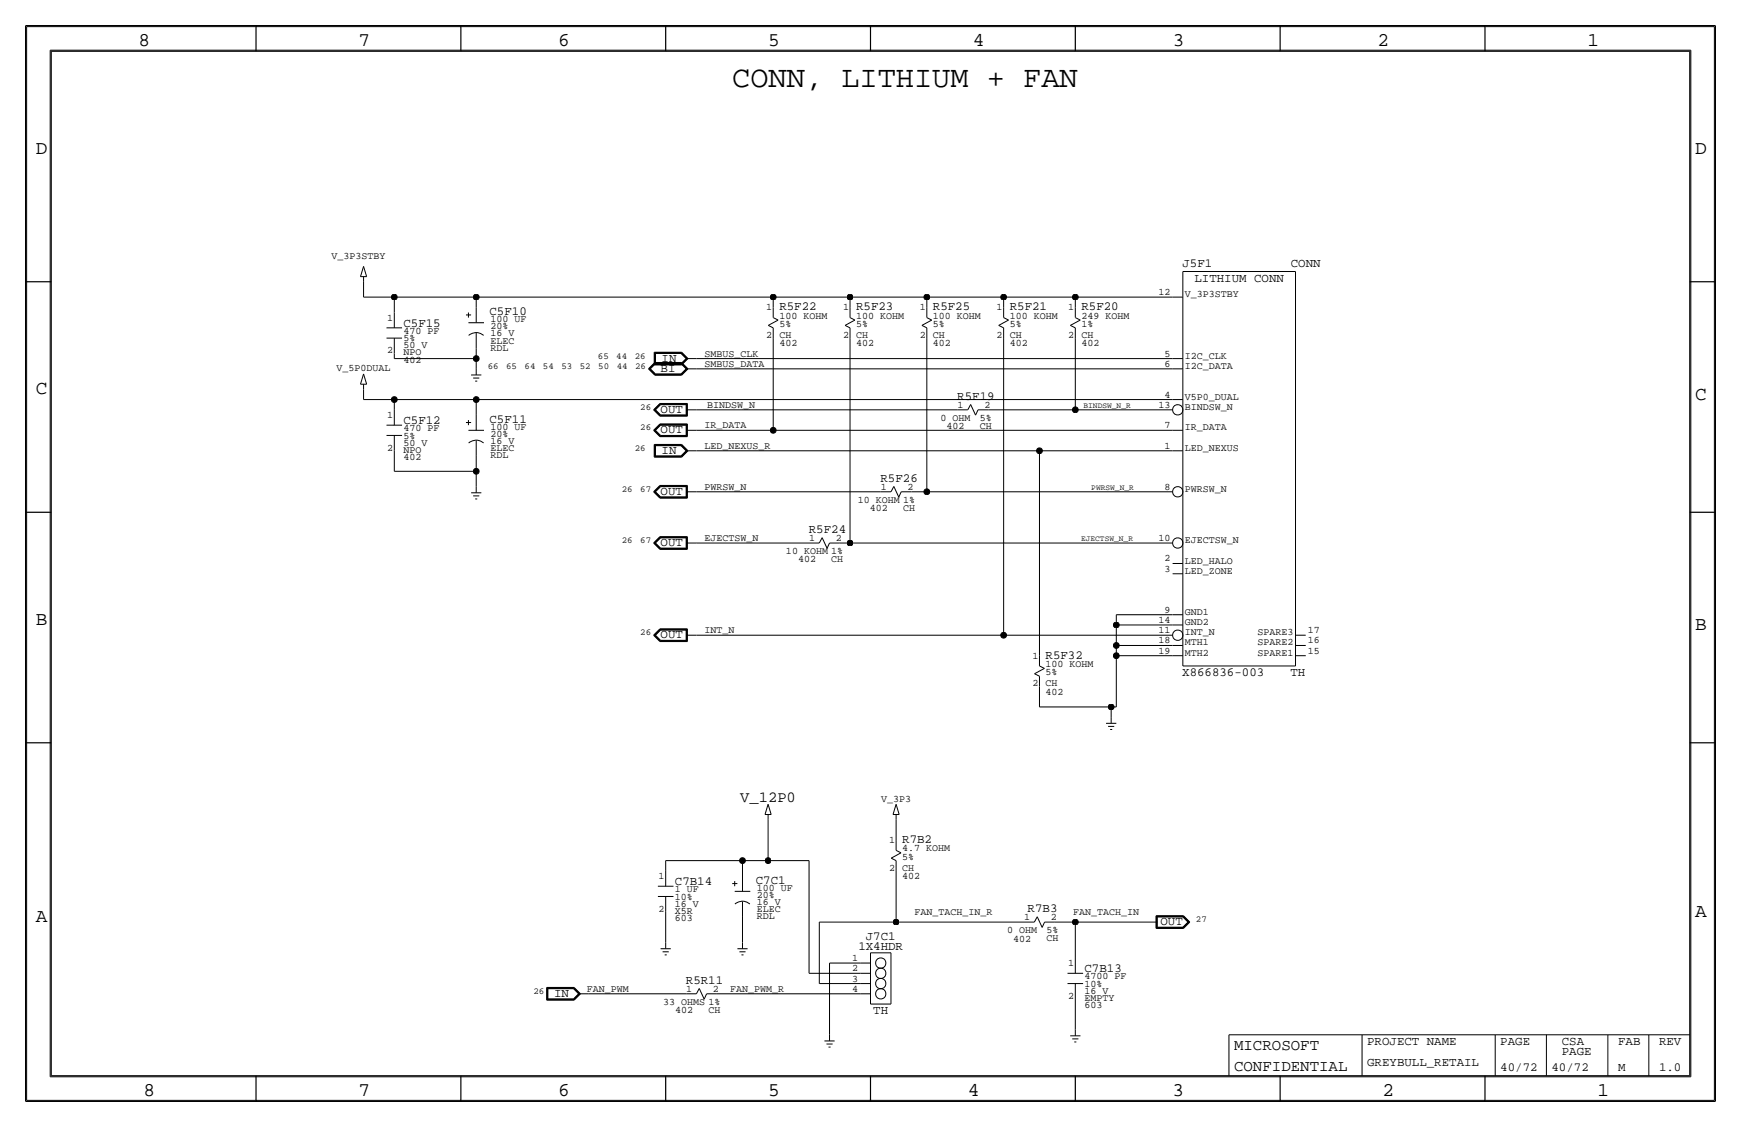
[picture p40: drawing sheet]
<svg xmlns="http://www.w3.org/2000/svg" width="432mm" height="279mm" viewBox="0 0 432 279" stroke-linecap="round" stroke-linejoin="round" font-family="sans-serif">
<defs><g id="words">
<text font-size="7.5" x="181.6" y="21.6">CONN, LITHIUM + FAN</text>
<g font-size="4.8">
<text x="34.3" y="11.4">8</text>
<text x="88.9" y="11.4">7</text>
<text x="138.5" y="11.4">6</text>
<text x="190.5" y="11.4">5</text>
<text x="241.3" y="11.4">4</text>
<text x="290.8" y="11.4">3</text>
<text x="341.6" y="11.4">2</text>
<text x="393.7" y="11.4">1</text>
<text x="8.9" y="38.1">D</text>
<text x="420.4" y="38.1">D</text>
<text x="8.9" y="97.8">C</text>
<text x="420.4" y="99.1">C</text>
<text x="8.9" y="154.9">B</text>
<text x="420.4" y="156.2">B</text>
<text x="420.4" y="227.3">A</text>
<text x="8.9" y="228.6">A</text>
<text x="35.6" y="271.8">8</text>
<text x="88.9" y="271.8">7</text>
<text x="138.4" y="271.8">6</text>
<text x="190.5" y="271.8">5</text>
<text x="240" y="271.8">4</text>
<text x="290.8" y="271.8">3</text>
<text x="342.9" y="271.8">2</text>
<text x="396.2" y="271.8">1</text>
</g>
<g font-size="3.9">
<text x="306.1" y="260.4">MICROSOFT</text>
<text x="306.1" y="265.4">CONFIDENTIAL</text>
</g>
<text font-size="3.8" x="183.6" y="198.7">V_12P0</text>
<g font-size="3.1">
<text x="293.3" y="66.2">J5F1</text>
<text x="296.2" y="69.8">LITHIUM CONN</text>
<text x="320.1" y="66.1">CONN</text>
<text x="193.3" y="77">R5F22</text>
<text x="212.3" y="77">R5F23</text>
<text x="231.4" y="77">R5F25</text>
<text x="250.4" y="77">R5F21</text>
<text x="268.2" y="77">R5F20</text>
<text x="100.1" y="81">C5F15</text>
<text x="121.4" y="78.1">C5F10</text>
<text x="164.1" y="89.7">IN</text>
<text x="163.8" y="92.2">BI</text>
<text x="237.4" y="99.1">R5F19</text>
<text x="100.1" y="105.2">C5F12</text>
<text x="121.4" y="104.7">C5F11</text>
<text x="163.8" y="107.4">OUT</text>
<text x="163.8" y="102.4">OUT</text>
<text x="164.1" y="112.5">IN</text>
<text x="218.4" y="119.4">R5F26</text>
<text x="163.8" y="122.7">OUT</text>
<text x="163.8" y="135.4">OUT</text>
<text x="200.6" y="132.1">R5F24</text>
<text x="163.8" y="158.2">OUT</text>
<text x="259.3" y="163.3">R5F32</text>
<text x="293.2" y="167.6">X866836-003</text>
<text x="320" y="167.6">TH</text>
<text x="223.8" y="209">R7B2</text>
<text x="167.4" y="219.5">C7B14</text>
<text x="187.5" y="219">C7C1</text>
<text x="254.9" y="226.1">R7B3</text>
<text x="214.7" y="232.9">J7C1</text>
<text x="287.8" y="229.4">OUT</text>
<text x="212.9" y="235.5">1X4HDR</text>
<text x="170.1" y="243.8">R5R11</text>
<text x="269" y="241">C7B13</text>
<text x="137.4" y="247.1">IN</text>
<text x="216.6" y="251.5">TH</text>
<text x="339.1" y="259.1">PROJECT NAME</text>
<text x="372.1" y="259.1">PAGE</text>
<text x="387.4" y="259.1">CSA</text>
<text x="387.4" y="261.6">PAGE</text>
<text x="401.3" y="259.1">FAB</text>
<text x="411.5" y="259.1">REV</text>
<text x="339.1" y="264.2">GREYBULL_RETAIL</text>
<text x="372.1" y="265.4">40/72</text>
<text x="384.8" y="265.4">40/72</text>
<text x="401.3" y="265.4">M</text>
<text x="411.5" y="265.4">1.0</text>
</g>
<g font-size="2.5">
<text x="82.2" y="64.1">V_3P3STBY</text>
<text x="190" y="77">1</text>
<text x="209.1" y="77">1</text>
<text x="228.1" y="77">1</text>
<text x="247.2" y="77">1</text>
<text x="265" y="77">1</text>
<text x="287.3" y="73.2">12</text>
<text x="293.9" y="73.7">V_3P3STBY</text>
<text x="96" y="79.5">1</text>
<text x="100.1" y="82.8">470 PF</text>
<text x="121.7" y="81.6">20%</text>
<text x="121.7" y="79.9">100 UF</text>
<text x="121.7" y="83.4">16 V</text>
<text x="190" y="83.8">2</text>
<text x="193.3" y="83.8">CH</text>
<text x="193.3" y="81">5%</text>
<text x="193.3" y="79">100 KOHM</text>
<text x="209.1" y="83.8">2</text>
<text x="212.3" y="81">5%</text>
<text x="212.3" y="83.8">CH</text>
<text x="212.3" y="79">100 KOHM</text>
<text x="228.1" y="83.8">2</text>
<text x="231.4" y="83.8">CH</text>
<text x="231.4" y="81">5%</text>
<text x="231.4" y="79">100 KOHM</text>
<text x="247.2" y="83.8">2</text>
<text x="250.4" y="81">5%</text>
<text x="250.4" y="83.8">CH</text>
<text x="250.4" y="79">100 KOHM</text>
<text x="265" y="83.8">2</text>
<text x="268.2" y="83.8">CH</text>
<text x="268.2" y="79">249 KOHM</text>
<text x="268.2" y="81">1%</text>
<text x="96" y="87.6">2</text>
<text x="100.1" y="89.9">402</text>
<text x="100.1" y="86.4">50 V</text>
<text x="100.1" y="84.6">5%</text>
<text x="100.1" y="88.1">NPO</text>
<text x="121.7" y="87">RDL</text>
<text x="121.7" y="85.2">ELEC</text>
<text x="174.8" y="88.4">SMBUS_CLK</text>
<text x="193.3" y="85.9">402</text>
<text x="212.3" y="85.8">402</text>
<text x="231.4" y="85.8">402</text>
<text x="250.4" y="85.8">402</text>
<text x="268.2" y="85.9">402</text>
<text x="288.8" y="88.4">5</text>
<text x="293.9" y="88.9">I2C_CLK</text>
<text x="83.5" y="92">V_5P0DUAL</text>
<text x="174.8" y="90.9">SMBUS_DATA</text>
<text x="288.8" y="90.9">6</text>
<text x="293.9" y="91.4">I2C_DATA</text>
<text x="175.4" y="101.1">BINDSW_N</text>
<text x="237.5" y="101.1">1</text>
<text x="244.1" y="101.1">2</text>
<text x="287.3" y="101.1">13</text>
<text x="288.8" y="98.6">4</text>
<text x="293.9" y="99.1">V5P0_DUAL</text>
<text x="293.9" y="101.6">BINDSW_N</text>
<text x="96" y="103.6">1</text>
<text x="100.1" y="106.9">470 PF</text>
<text x="121.7" y="106.5">100 UF</text>
<text x="174.8" y="106.2">IR_DATA</text>
<text x="233.3" y="104.4">0 OHM</text>
<text x="234.7" y="106.4">402</text>
<text x="243" y="106.3">CH</text>
<text x="243" y="104.4">5%</text>
<text x="288.8" y="106.2">7</text>
<text x="293.9" y="106.7">IR_DATA</text>
<text x="96" y="111.8">2</text>
<text x="100.1" y="110.5">50 V</text>
<text x="100.1" y="112.3">NPO</text>
<text x="100.1" y="108.7">5%</text>
<text x="121.7" y="108.3">20%</text>
<text x="121.7" y="113.6">RDL</text>
<text x="121.7" y="111.9">ELEC</text>
<text x="121.7" y="110.1">16 V</text>
<text x="174.8" y="111.3">LED_NEXUS_R</text>
<text x="288.8" y="111.3">1</text>
<text x="293.9" y="111.8">LED_NEXUS</text>
<text x="100.1" y="114">402</text>
<text x="174.8" y="121.4">PWRSW_N</text>
<text x="212.7" y="124.7">10 KOHM 1%</text>
<text x="218.4" y="121.4">1</text>
<text x="225.1" y="121.4">2</text>
<text x="288.8" y="121.4">8</text>
<text x="293.9" y="121.9">PWRSW_N</text>
<text x="215.7" y="126.7">402</text>
<text x="224" y="126.6">CH</text>
<text x="174.8" y="134.1">EJECTSW_N</text>
<text x="194.9" y="137.4">10 KOHM 1%</text>
<text x="200.6" y="134.1">1</text>
<text x="207.3" y="134.1">2</text>
<text x="287.3" y="134.1">10</text>
<text x="293.9" y="134.6">EJECTSW_N</text>
<text x="197.9" y="139.4">402</text>
<text x="206.2" y="139.3">CH</text>
<text x="288.8" y="141.7">3</text>
<text x="288.8" y="139.2">2</text>
<text x="293.9" y="139.7">LED_HALO</text>
<text x="293.9" y="142.2">LED_ZONE</text>
<text x="287.3" y="154.4">14</text>
<text x="288.8" y="151.9">9</text>
<text x="293.9" y="152.4">GND1</text>
<text x="293.9" y="154.9">GND2</text>
<text x="174.8" y="157">INT_N</text>
<text x="287.3" y="159.5">18</text>
<text x="287.3" y="157">11</text>
<text x="293.9" y="160">MTH1</text>
<text x="293.9" y="157.5">INT_N</text>
<text x="311.9" y="157.5">SPARE3</text>
<text x="311.9" y="160">SPARE2</text>
<text x="324.4" y="157">17</text>
<text x="324.4" y="159.5">16</text>
<text x="256.1" y="163.3">1</text>
<text x="259.3" y="167.4">5%</text>
<text x="259.3" y="165.4">100 KOHM</text>
<text x="287.3" y="162.1">19</text>
<text x="293.9" y="162.6">MTH2</text>
<text x="311.9" y="162.6">SPARE1</text>
<text x="324.4" y="162.1">15</text>
<text x="256.1" y="170.2">2</text>
<text x="259.3" y="172.2">402</text>
<text x="259.3" y="170.2">CH</text>
<text x="218.5" y="198.7">V_3P3</text>
<text x="220.5" y="209">1</text>
<text x="220.5" y="215.9">2</text>
<text x="223.8" y="213.1">5%</text>
<text x="223.8" y="211.1">4.7 KOHM</text>
<text x="223.8" y="215.9">CH</text>
<text x="163.4" y="217.9">1</text>
<text x="167.4" y="221.2">1 UF</text>
<text x="187.7" y="220.8">100 UF</text>
<text x="223.8" y="217.9">402</text>
<text x="163.4" y="226.1">2</text>
<text x="167.4" y="226.6">X5R</text>
<text x="167.4" y="223">10%</text>
<text x="167.4" y="224.8">16 V</text>
<text x="187.7" y="222.6">20%</text>
<text x="187.7" y="227.9">RDL</text>
<text x="187.7" y="226.2">ELEC</text>
<text x="187.7" y="224.4">16 V</text>
<text x="226.8" y="226.8">FAN_TACH_IN_R</text>
<text x="266.2" y="226.8">FAN_TACH_IN</text>
<text x="167.4" y="228.3">603</text>
<text x="249.8" y="231.4">0 OHM</text>
<text x="251.3" y="233.4">402</text>
<text x="254" y="228.1">1</text>
<text x="259.5" y="231.4">5%</text>
<text x="259.5" y="233.3">CH</text>
<text x="260.7" y="228.1">2</text>
<text x="211.4" y="238.3">1</text>
<text x="265" y="239.5">1</text>
<text x="145.5" y="245.9">FAN_PWM</text>
<text x="170.2" y="245.9">1</text>
<text x="176.8" y="245.9">2</text>
<text x="181.1" y="245.9">FAN_PWM_R</text>
<text x="211.4" y="245.9">4</text>
<text x="211.4" y="243.3">3</text>
<text x="211.4" y="240.8">2</text>
<text x="269" y="244.6">10%</text>
<text x="269" y="242.8">4700 PF</text>
<text x="164.5" y="249.2">33 OHMS 1%</text>
<text x="167.4" y="251.2">402</text>
<text x="175.7" y="251.1">CH</text>
<text x="265" y="247.7">2</text>
<text x="269" y="248.2">EMPTY</text>
<text x="269" y="246.4">16 V</text>
<text x="269" y="249.9">603</text>
</g>
<g font-size="2.3">
<text x="148.3" y="88.9">65</text>
<text x="152.9" y="88.9">44</text>
<text x="157.4" y="88.9">26</text>
<text x="121" y="91.4">66</text>
<text x="125.5" y="91.4">65</text>
<text x="130.1" y="91.4">64</text>
<text x="134.7" y="91.4">54</text>
<text x="139.2" y="91.4">53</text>
<text x="143.8" y="91.4">52</text>
<text x="148.4" y="91.4">50</text>
<text x="153" y="91.4">44</text>
<text x="157.5" y="91.4">26</text>
<text x="158.8" y="101.6">26</text>
<text x="158.8" y="106.7">26</text>
<text x="157.4" y="111.8">26</text>
<text x="154.2" y="121.9">26</text>
<text x="158.8" y="121.9">67</text>
<text x="154.2" y="134.6">26</text>
<text x="158.8" y="134.6">67</text>
<text x="158.8" y="157.5">26</text>
<text x="296.6" y="228.6">27</text>
<text x="132.3" y="246.4">26</text>
</g>
<g font-size="2">
<text x="268.7" y="101.1">BINDSW_N_R</text>
<text x="270.7" y="121.4">PWRSW_N_R</text>
<text x="268.1" y="134.1">EJECTSW_N_R</text>
</g>
</g></defs>
<!-- layer: Nets -->
<g fill="none" stroke="#000" stroke-width=".25">
<path d="M90.2 69.8v3.9zM90.2 73.7h7.6zM97.8 73.7h20.3zM97.8 73.7v3.8zM118.1 73.7h73.7zM118.1 73.7v2.5zM191.8 73.7h19zM191.8 73.7v2.5zM210.8 73.7h19.1zM210.8 73.7v2.5zM229.9 73.7v2.5zM229.9 73.7h19z"/>
<path d="M248.9 73.7v2.5zM248.9 73.7h17.8zM266.7 73.7v2.5zM266.7 73.7h24.1zM90.2 96.5v2.6zM90.2 99.1h7.6zM97.8 88.9h20.3zM97.8 87.6v1.3zM97.8 99.1h20.3zM97.8 99.1v2.5zM118.1 88.9v2.5zM118.1 86.4v2.5z"/>
<path d="M118.1 99.1v3.8zM118.1 99.1h172.7zM172.7 91.4h118.1zM172.7 88.9h118.1zM191.8 83.8v22.9zM210.8 83.8v50.8zM229.9 83.8v38.1zM248.9 83.8v73.7zM266.7 83.8v17.8zM97.8 116.8h20.3zM97.8 111.8v5zM118.1 116.8v3.9z"/>
<path d="M118.1 113v3.8zM172.7 101.6h64.8zM172.7 111.8h85.1zM172.7 106.7h19.1zM191.8 106.7h99zM245.1 101.6h21.6zM257.8 111.8h33zM257.8 111.8v50.8zM266.7 101.6h24.1zM172.7 134.6h28zM172.7 121.9h45.7zM208.3 134.6h2.5z"/>
<path d="M210.8 134.6h80zM226.1 121.9h3.8zM229.9 121.9h60.9zM172.7 157.5h76.2zM248.9 157.5h41.9zM276.9 154.9v5.1zM276.9 152.4v2.5zM276.9 152.4h13.9zM276.9 154.9h13.9zM257.8 175.3h17.8zM257.8 170.2v5.1zM275.6 175.3h1.3z"/>
<path d="M275.6 175.3v2.5zM276.9 162.6v12.7zM276.9 162.6h13.9zM276.9 160v2.6zM276.9 160h13.9zM165.1 213.4h19zM165.1 213.4v2.5zM184.1 213.4h6.4zM184.1 213.4v3.8zM190.5 213.4h10.2zM190.5 203.2v10.2zM200.7 213.4v27.9z"/>
<path d="M222.2 203.2v5.1zM222.2 215.9v12.7zM165.1 226.1v7.6zM184.1 227.3v6.4zM203.2 228.6h19zM203.2 228.6v15.2zM205.7 238.8h7.7zM205.7 238.8v17.7zM222.2 228.6h31.8zM261.6 228.6h5.1zM266.7 228.6h17.8zM266.7 228.6v8.9z"/>
<path d="M146 246.4h24.2zM177.8 246.4h35.6zM200.7 241.3h12.7zM203.2 243.8h10.2zM266.7 247.6v7.7z"/>
</g>
<g fill="#000" stroke="#000" stroke-width=".25">
<circle cx="97.8" cy="73.7" r=".72"/>
<circle cx="118.1" cy="73.7" r=".72"/>
<circle cx="191.8" cy="73.7" r=".72"/>
<circle cx="210.8" cy="73.7" r=".72"/>
<circle cx="229.9" cy="73.7" r=".72"/>
<circle cx="248.9" cy="73.7" r=".72"/>
<circle cx="266.7" cy="73.7" r=".72"/>
<circle cx="97.8" cy="99.1" r=".72"/>
<circle cx="118.1" cy="99.1" r=".72"/>
<circle cx="118.1" cy="88.9" r=".72"/>
<circle cx="118.1" cy="116.8" r=".72"/>
<circle cx="191.8" cy="106.7" r=".72"/>
<circle cx="257.8" cy="111.8" r=".72"/>
<circle cx="266.7" cy="101.6" r=".72"/>
<circle cx="210.8" cy="134.6" r=".72"/>
<circle cx="229.9" cy="121.9" r=".72"/>
<circle cx="248.9" cy="157.5" r=".72"/>
<circle cx="276.9" cy="154.9" r=".72"/>
<circle cx="275.6" cy="175.3" r=".72"/>
<circle cx="276.9" cy="162.6" r=".72"/>
<circle cx="276.9" cy="160" r=".72"/>
<circle cx="184.2" cy="213.4" r=".72"/>
<circle cx="190.5" cy="213.4" r=".72"/>
<circle cx="222.3" cy="228.6" r=".72"/>
<circle cx="266.7" cy="228.6" r=".72"/>
</g>
<!-- layer: Components -->
<g fill="none" stroke="#000" stroke-width=".25">
<path d="M89.4 68.6h1.5zM90.2 66l-.8 2.6zM90.2 68.6v1.3zM90.2 66l.7 2.6zM97.8 77.5v3.8zM115.6 78.1h1.2zM116.2 77.5v1.2zM118.1 76.2v3.8zM191.8 76.2v2.5zM191.8 78.7l1.2 .6zM210.8 76.2v2.5zM210.8 78.7l1.2 .6z"/>
<path d="M229.9 76.2v2.5zM229.9 78.7l1.2 .6zM248.9 76.2v2.5zM248.9 78.7l1.2 .6zM266.7 76.2v2.5zM266.7 78.7l1.2 .6zM290.8 73.7h2.6zM293.4 67.3h27.9zM293.4 67.3v97.8zM321.3 67.3v97.8zM89.4 95.2h1.5zM90.2 92.7l-.8 2.5z"/>
<path d="M90.2 95.2v1.3zM90.2 92.7l.7 2.5zM95.9 81.3h3.8zM95.9 83.8h3.8zM97.8 83.8v3.8zM116.2 80h3.8zM116.2 83.2a2.77 2.77 0 0 1 3.7 0M116.8 93h2.6zM117.3 93.7h1.6zM117.9 94.5h.5zM118.1 82.5v3.9zM118.1 91.4v1.6z"/>
<path d="M160.8 91.4l1.6 1.6zM160.8 91.4l1.6-1.5zM161 91.4l1.5 1.5zM161.1 91.4l1.4-1.3zM161.1 91.4l1.4 1.4zM161.3 91.4l1.3-1.2zM161.3 91.4l1.3 1.3zM162.3 87.3h6.8zM162.3 87.3v3.2zM162.3 90.5h6.8zM162.4 87.4h6.6zM162.4 87.4v3z"/>
<path d="M162.4 90.4h6.6zM162.4 93h6.7zM162.4 89.9h6.7zM162.5 90h6.5zM162.5 92.9h6.5zM162.5 87.5v2.8zM162.5 90.3h6.5zM162.5 90l-1.5 1.4zM162.5 87.5h6.5zM162.5 90.1h6.5zM162.5 92.8h6.5zM162.6 92.7h6.3z"/>
<path d="M162.6 90.2h6.3zM162.6 87.6h6.3zM162.6 87.6v2.6zM168.9 90.2l1.3 1.2zM168.9 87.6l1.3 1.3zM168.9 92.7l1.3-1.3zM168.9 90.2l1.3-1.3zM169 92.8l1.3-1.4zM169 90.3l1.3-1.4zM169 90.1l1.3 1.3zM169 87.5l1.3 1.4zM169 92.9l1.5-1.5z"/>
<path d="M169 90.4l1.5-1.5zM169 90l1.5 1.4zM169 87.4l1.5 1.5zM169.1 89.9l1.5 1.5zM169.1 87.3l1.5 1.6zM169.1 93l1.5-1.6zM169.1 90.5l1.5-1.6zM170.2 91.4h2.5zM170.2 88.9h2.5zM190.6 80.7l1.2 .6zM190.6 80.7l2.4-1.4zM191.8 81.3v2.5z"/>
<path d="M209.6 80.7l1.2 .6zM209.6 80.7l2.4-1.4zM210.8 81.3v2.5zM228.7 80.7l1.2 .6zM228.7 80.7l2.4-1.4zM229.9 81.3v2.5zM247.7 80.7l1.2 .6zM247.7 80.7l2.4-1.4zM248.9 81.3v2.5zM265.5 80.7l2.4-1.4zM265.5 80.7l1.2 .6zM266.7 81.3v2.5z"/>
<path d="M290.8 99.1h2.6zM290.8 91.4h2.6zM290.8 88.9h2.6zM95.9 105.4h3.8zM95.9 107.9h3.8zM97.8 101.6v3.8zM97.8 108v3.8zM115.6 104.7h1.2zM116.2 104.1v1.3zM116.2 106.7h3.8zM116.2 109.8a2.77 2.77 0 0 1 3.7 0M118.1 102.9v3.8z"/>
<path d="M118.1 109.2v3.8zM162.1 106.7l1.6 1.6zM162.1 101.6l1.6 1.6zM162.1 106.7l1.6-1.6zM162.1 101.6l1.6-1.6zM162.3 110.2h6.8zM162.3 106.7l1.4 1.5zM162.3 101.6l1.4 1.5zM162.3 110.2v3.1zM162.3 113.3h6.8zM162.4 110.3h6.6zM162.4 110.3v2.9z"/>
<path d="M162.4 113.2h6.6zM162.4 106.7l1.4-1.4zM162.4 101.6l1.4-1.4zM162.4 106.7l1.4 1.4zM162.4 101.6l1.4 1.4zM162.5 110.4v2.7zM162.5 113.1h6.5zM162.5 110.4h6.5zM162.6 106.7l1.2 1.2zM162.6 101.6l1.2 1.3zM162.6 106.7l1.2-1.3zM162.6 110.5h6.3z"/>
<path d="M162.6 110.5v2.5zM162.6 113h6.3zM162.6 101.6l1.2-1.3zM163.7 105.1h6.8zM163.7 100h6.8zM163.7 108.3h6.8zM163.7 103.2h6.8zM163.7 108.2h6.7zM163.7 103.1h6.7zM163.7 105.2h6.7zM163.7 100.1h6.7zM163.7 105.2l-1.4 1.5z"/>
<path d="M163.7 100.1l-1.4 1.5zM163.8 105.3h6.5zM163.8 100.2h6.5zM163.8 108.1h6.5zM163.8 103h6.5zM163.8 105.4h6.4zM163.8 107.9h6.4zM163.8 100.3h6.4zM163.8 102.9h6.4zM168.9 110.5l1.3 1.3zM168.9 113l1.3-1.2zM169 113.1l1.3-1.3z"/>
<path d="M169 110.4l1.3 1.4zM169 113.2l1.5-1.4zM169 110.3l1.5 1.5zM169.1 110.2l1.5 1.6zM169.1 113.3l1.5-1.5zM170.2 105.4v2.6zM170.2 100.3v2.6zM170.2 106.7h2.5zM170.2 111.8h2.5zM170.2 101.6h2.5zM170.3 105.3v2.8zM170.3 100.2v2.8z"/>
<path d="M170.4 105.2v3zM170.4 100.1v3zM170.5 105.1v3.2zM170.5 100v3.2zM237.5 101.6h2.5zM240.7 100.3l1.3 2.6zM240.7 100.3l-.7 1.3zM242.6 101.6h2.5zM242.6 101.6l-.6 1.3zM290.8 106.7h2.6zM290.8 111.8h2.6zM116.8 122.2h2.6z"/>
<path d="M117.3 122.9h1.6zM117.9 123.7h.5zM118.1 120.7v1.5zM162.1 121.9l1.6 1.6zM162.1 134.6l1.6 1.6zM162.1 121.9l1.6-1.6zM162.1 134.6l1.6-1.6zM162.3 121.9l1.4 1.5zM162.3 134.6l1.4 1.5zM162.3 121.9l1.4-1.5zM162.3 134.6l1.4-1.5zM162.4 121.9l1.4-1.4z"/>
<path d="M162.4 134.6l1.4-1.4zM162.4 121.9l1.4 1.4zM162.4 134.6l1.4 1.4zM162.6 121.9l1.2 1.3zM162.6 134.6l1.2 1.3zM162.6 121.9l1.2-1.2zM162.6 134.6l1.2-1.2zM163.7 120.3h6.8zM163.7 133h6.8zM163.7 123.5h6.8zM163.7 136.2h6.8zM163.7 123.4h6.7z"/>
<path d="M163.7 136.1h6.7zM163.7 120.4h6.7zM163.7 133.1h6.7zM163.8 120.5h6.5zM163.8 133.2h6.5zM163.8 123.3h6.5zM163.8 136h6.5zM163.8 120.7h6.4zM163.8 123.2h6.4zM163.8 133.3h6.4zM163.8 135.9h6.4zM170.2 120.7v2.5z"/>
<path d="M170.2 133.3v2.6zM170.2 121.9h2.5zM170.2 134.6h2.5zM170.3 120.5v2.8zM170.3 133.2v2.8zM170.4 120.4v3zM170.4 133.1v3zM170.5 120.3v3.2zM170.5 133v3.2zM200.7 134.6h2.5zM203.9 133.3l1.2 2.6zM203.9 133.3l-.7 1.3z"/>
<path d="M205.7 134.6l-.6 1.3zM205.7 134.6h2.6zM218.4 121.9h2.6zM221.7 120.6l1.2 2.6zM221.7 120.6l-.7 1.3zM223.5 121.9h2.6zM223.5 121.9l-.6 1.3zM290.8 139.7h2.6zM162.1 157.5l1.6 1.6zM162.1 157.5l1.6-1.6zM162.3 157.5l1.4 1.5zM162.3 157.5l1.4-1.5z"/>
<path d="M162.4 157.5l1.4-1.4zM162.4 157.5l1.4 1.4zM162.6 157.5l1.2 1.3zM162.6 157.5l1.2-1.3zM163.7 155.9h6.8zM163.7 159.1h6.8zM163.7 159h6.7zM163.7 156h6.7zM163.8 156.1h6.5zM163.8 158.9h6.5zM163.8 156.2h6.4zM163.8 158.8h6.4z"/>
<path d="M170.2 156.2v2.6zM170.2 157.5h2.5zM170.3 156.1v2.8zM170.4 156v3zM170.5 155.9v3.2zM290.8 142.2h2.6zM290.8 152.4h2.6zM290.8 154.9h2.6zM321.3 157.5h2.5zM256.6 167l2.4-1.3zM256.6 167l1.2 .6zM257.8 162.6v2.5z"/>
<path d="M257.8 167.6v2.6zM257.8 165.1l1.2 .6zM274.3 179.3h2.6zM275.6 177.8v1.5zM290.8 160h2.6zM290.8 162.6h2.6zM293.4 165.1h27.9zM321.3 160h2.5zM321.3 162.6h2.5zM190.5 199.4l-.8 2.5zM190.5 199.4l.8 2.5zM222.2 199.4l-.7 2.5z"/>
<path d="M222.2 199.4l.8 2.5zM274.8 180.1h1.6zM275.3 180.8h.5zM163.2 219.7h3.8zM165.1 215.9v3.8zM181.6 219h1.3zM182.2 218.4v1.3zM184.1 217.2v3.8zM189.7 201.9h1.6zM190.5 201.9v1.3zM221 212.8l2.5-1.4zM221 212.8l1.3 .6z"/>
<path d="M221.5 201.9h1.5zM222.2 201.9v1.3zM222.2 208.3v2.5zM222.2 213.4v2.5zM222.2 210.8l1.3 .6zM163.2 222.2h3.8zM163.8 235.2h2.6zM164.3 236h1.6zM164.8 236.7h.6zM165.1 233.7v1.5zM165.1 222.3v3.8zM182.2 221h3.9z"/>
<path d="M182.3 224.1a2.77 2.77 0 0 1 3.7 0M182.9 235.2h2.5zM183.4 236h1.5zM183.9 236.7h.5zM184.1 233.7v1.5zM184.1 223.5v3.8zM213.4 238.8h2.5zM215.9 236.2h5.1zM215.9 236.2v12.7zM221 236.2v12.7zM254 228.6h2.5zM257.3 227.3l1.2 2.6z"/>
<path d="M257.3 227.3l-.8 1.3zM259.1 228.6h2.5zM259.1 228.6l-.6 1.3zM266.7 237.5v3.8zM284.5 228.6h2.5zM286.7 227v3.2zM286.7 230.2h6.8zM286.7 227h6.8zM286.8 227.1v3zM286.8 230.1h6.7zM286.8 227.1h6.7zM286.9 227.2v2.8z"/>
<path d="M286.9 230h6.5zM286.9 227.2h6.5zM287 227.3h6.4zM287 227.3v2.6zM287 229.9h6.4zM293.4 227.3l1.2 1.3zM293.4 230l1.4-1.4zM293.4 227.2l1.4 1.4zM293.5 230.1l1.4-1.5zM293.5 227.1l1.4 1.5zM293.5 230.2l1.6-1.6zM293.5 227l1.6 1.6z"/>
<path d="M294.6 228.6l-1.2 1.3zM135.6 244.8v3.2zM135.6 248h6.8zM135.6 244.8h6.8zM135.7 244.9v3zM135.7 247.9h6.6zM135.7 244.9h6.6zM135.8 245h6.5zM135.8 245v2.8zM135.8 247.8h6.5zM135.9 245.1h6.3zM135.9 245.1v2.6z"/>
<path d="M135.9 247.6h6.3zM142.2 247.6l1.3-1.2zM142.2 245.1l1.3 1.3zM142.3 247.8l1.4-1.4zM142.3 245l1.4 1.4zM142.3 244.9l1.5 1.5zM142.3 247.9l1.5-1.5zM142.4 244.8l1.6 1.6zM142.4 248l1.6-1.6zM143.5 246.4h2.5zM170.2 246.4h2.5zM173.4 245.1l1.3 2.6z"/>
<path d="M173.4 245.1l-.7 1.3zM175.3 246.4l-.6 1.3zM175.3 246.4h2.5zM204.5 258.1h2.5zM205 258.8h1.5zM205.5 259.6h.5zM205.7 256.5v1.6zM213.4 243.8h2.5zM213.4 246.4h2.5zM213.4 241.3h2.5zM215.9 248.9h5.1zM264.8 241.3h3.8z"/>
<path d="M264.8 243.8h3.8zM265.4 256.8h2.6zM265.9 257.6h1.6zM266.4 258.3h.6zM266.7 255.3v1.5zM266.7 243.8v3.8z"/>
<circle cx="292.1" cy="101.6" r="1.28"/>
<circle cx="292.1" cy="134.6" r="1.28"/>
<circle cx="292.1" cy="121.9" r="1.28"/>
<circle cx="292.1" cy="157.5" r="1.28"/>
<circle cx="218.4" cy="238.8" r="1.28"/>
<circle cx="218.4" cy="246.4" r="1.28"/>
<circle cx="218.4" cy="241.3" r="1.28"/>
<circle cx="218.4" cy="243.9" r="1.28"/>
</g>
<!-- layer: Page Border and Title Block -->
<g fill="none" stroke="#000" stroke-width=".3">
<path d="M6.3 6.3v266.7zM6.4 6.3h419zM12.7 12.7h406.4zM12.7 12.7v254zM63.5 6.3v6.4zM114.3 6.3v6.4zM165.1 6.3v6.4zM215.9 6.3v6.4zM266.7 6.3v6.4zM317.5 6.3v6.4zM368.3 6.3v6.4zM419.1 12.7v254z"/>
<path d="M425.4 6.3v266.7zM6.3 69.8h6.4zM419.1 69.8h6.3zM6.3 127h6.4zM419.1 127h6.3zM6.3 184.1h6.4zM419.1 184.1h6.3zM6.4 273h419zM12.7 266.7h406.4zM63.5 266.7v6.3zM114.3 266.7v6.3zM165.1 266.7v6.3z"/>
<path d="M215.9 266.7v6.3zM266.7 266.7v6.3zM317.5 266.7v6.3zM368.3 266.7v6.3z"/>
</g>
<g fill="none" stroke="#000" stroke-width=".25">
<path d="M6.6 6.6h418.6zM6.6 6.6v266.2zM12.4 12.4v254.6zM12.4 12.4h407zM419.4 12.4v254.6zM425.2 6.6v266.2zM304.8 256.5v10.2zM304.8 256.5h114.3zM337.8 256.5v10.2zM370.8 256.5v10.2zM383.5 256.5v10.2zM398.8 256.5v10.2z"/>
<path d="M408.9 256.5v10.2zM6.6 272.8h418.6zM12.4 267h407z"/>
</g>
<use href="#words"/>
</svg>
